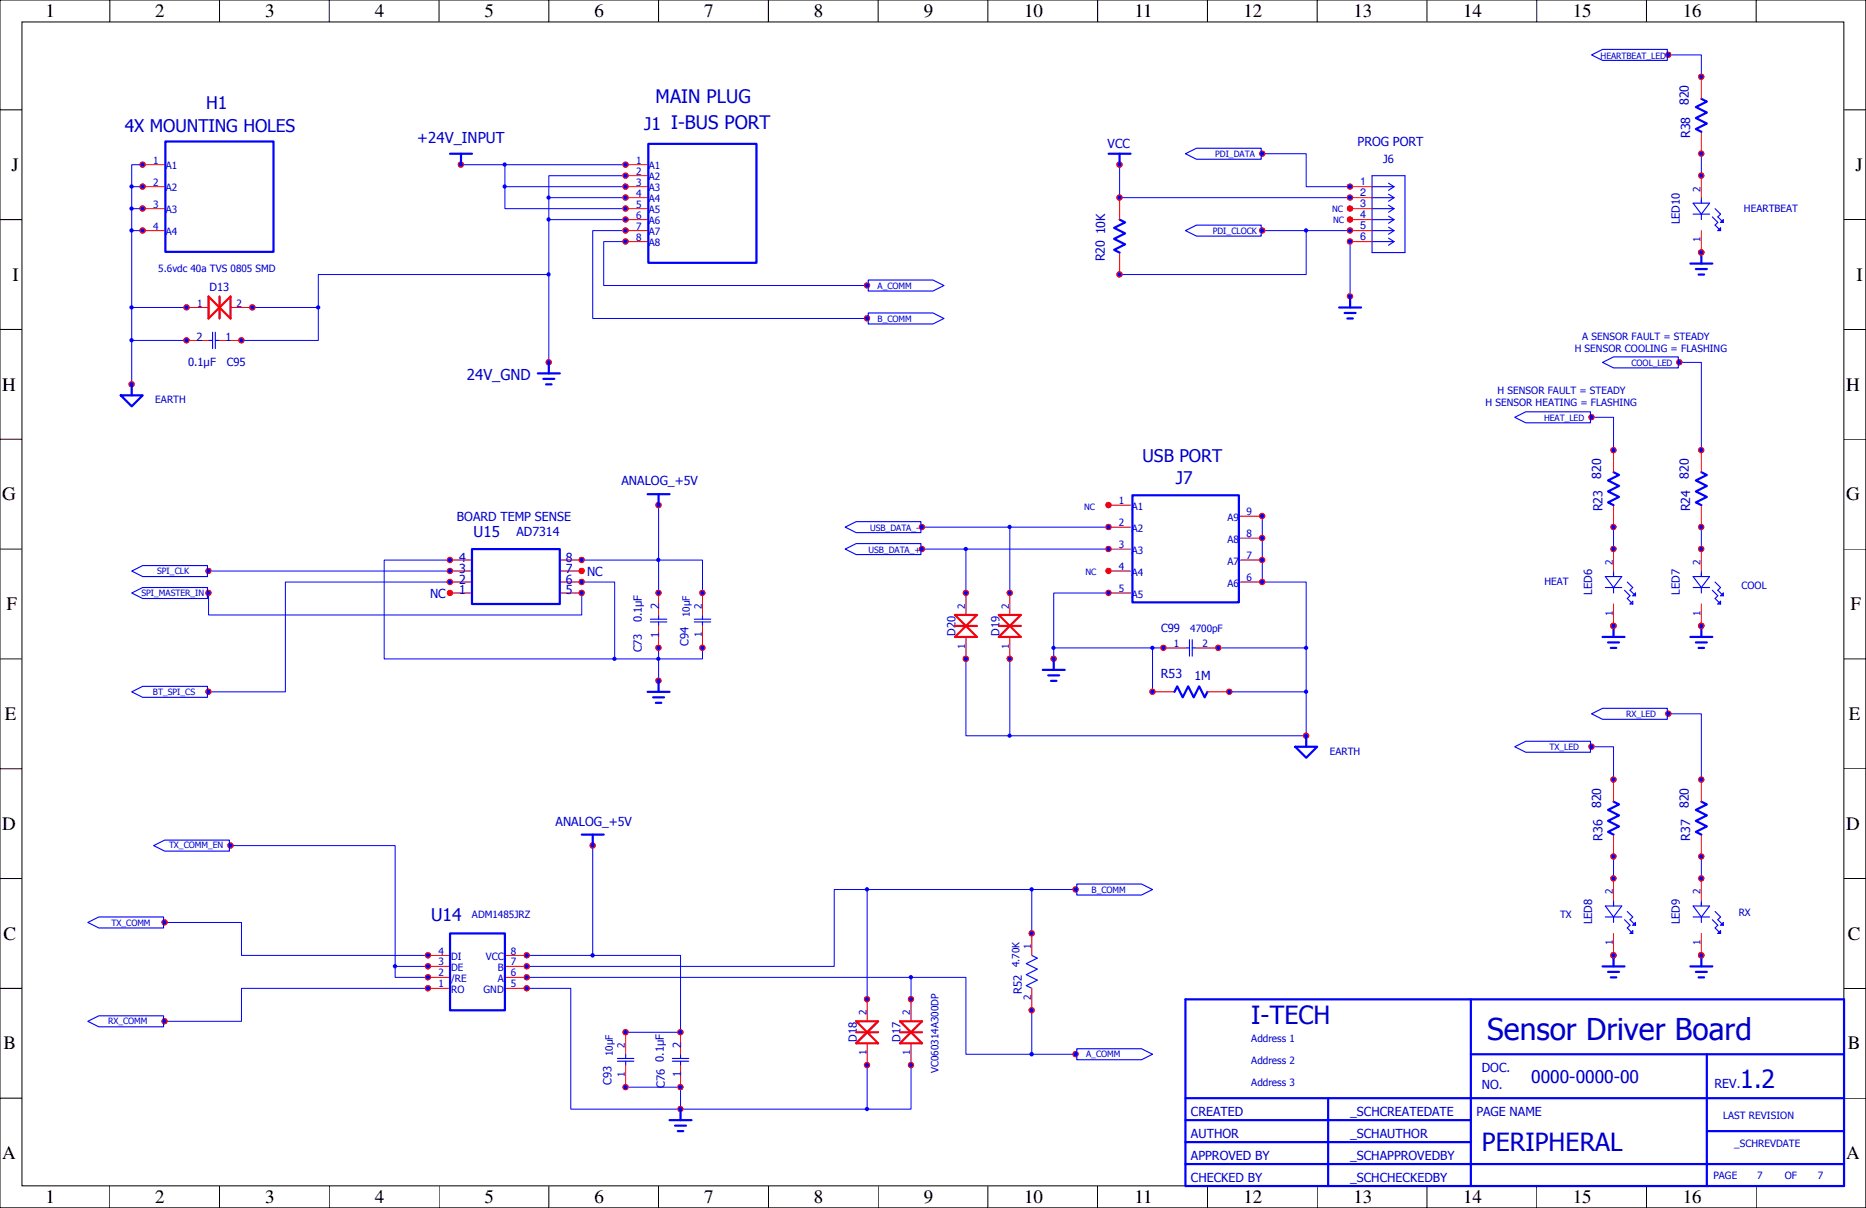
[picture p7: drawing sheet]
<svg xmlns="http://www.w3.org/2000/svg" width="432mm" height="279mm" viewBox="0 0 432 279" stroke-linecap="round" stroke-linejoin="round" font-family="sans-serif">
<defs><g id="words">
<text font-size="6.9" fill="#0000c8" x="344.2" y="240.6">Sensor Driver Board</text>
<g font-size="5.8" fill="#0000c8">
<text x="289.6" y="236.9">I-TECH</text>
<text x="402.7" y="251.5">1.2</text>
<text x="342.9" y="266.1">PERIPHERAL</text>
</g>
<g font-size="4.4">
<text x="10.5" y="4">1</text>
<text x="35.9" y="4">2</text>
<text x="61.3" y="4">3</text>
<text x="86.7" y="4">4</text>
<text x="112.1" y="4">5</text>
<text x="137.5" y="4">6</text>
<text x="162.9" y="4">7</text>
<text x="188.3" y="4">8</text>
<text x="213.7" y="4">9</text>
<text x="237" y="4">10</text>
<text x="262.6" y="4">11</text>
<text x="287.8" y="4">12</text>
<text x="313.2" y="4">13</text>
<text x="338.6" y="4">14</text>
<text x="364" y="4">15</text>
<text x="389.4" y="4">16</text>
<text x="2.6" y="39.5">J</text>
<text x="429.3" y="39.5">J</text>
<text x="2.9" y="64.9">I</text>
<text x="429.6" y="64.9">I</text>
<text x=".5" y="90.3">H</text>
<text x="427.2" y="90.3">H</text>
<text x=".5" y="115.7">G</text>
<text x="427.2" y="115.7">G</text>
<text x="1.5" y="141.1">F</text>
<text x="428.2" y="141.1">F</text>
<text x="1.1" y="166.5">E</text>
<text x="427.9" y="166.5">E</text>
<text x=".5" y="191.9">D</text>
<text x="427.2" y="191.9">D</text>
<text x=".8" y="217.3">C</text>
<text x="427.6" y="217.3">C</text>
<text x=".8" y="242.7">B</text>
<text x="427.6" y="242.7">B</text>
<text x=".5" y="268.1">A</text>
<text x="427.2" y="268.1">A</text>
<text x="10.5" y="278.3">1</text>
<text x="35.9" y="278.3">2</text>
<text x="61.3" y="278.3">3</text>
<text x="86.7" y="278.3">4</text>
<text x="112.1" y="278.3">5</text>
<text x="137.5" y="278.3">6</text>
<text x="162.9" y="278.3">7</text>
<text x="188.3" y="278.3">8</text>
<text x="213.7" y="278.3">9</text>
<text x="237" y="278.3">10</text>
<text x="262.6" y="278.3">11</text>
<text x="287.8" y="278.3">12</text>
<text x="313.2" y="278.3">13</text>
<text x="338.6" y="278.3">14</text>
<text x="364" y="278.3">15</text>
<text x="389.4" y="278.3">16</text>
</g>
<text font-size="4.3" fill="#0000c8" x="151.7" y="23.7">MAIN PLUG</text>
<g font-size="4" fill="#0000c8">
<text x="47.7" y="25.1">H1</text>
<text x="28.9" y="30.6">4X MOUNTING HOLES</text>
<text x="149.1" y="30">J1 I-BUS PORT</text>
<text x="264.4" y="106.9">USB PORT</text>
<text x="272.1" y="112.1">J7</text>
<text x="99.8" y="212.9">U14</text>
<text x="354.3" y="250.4">0000-0000-00</text>
</g>
<g font-size="3.5" fill="#0000c8">
<text x="96.6" y="33.1">+24V_INPUT</text>
<text x="108" y="87.9">24V_GND</text>
<text x="109.6" y="124.3">U15</text>
</g>
<g font-size="2.9" fill="#0000c8">
<text x="390.8" y="24.3" transform="rotate(-90 390.8 24.3)">820</text>
<text x="256.3" y="34.2">VCC</text>
<text x="314.2" y="33.7">PROG PORT</text>
<text x="391.1" y="31.9" transform="rotate(-90 391.1 31.9)">R38</text>
<text x="255.8" y="54.2" transform="rotate(-90 255.8 54.2)">10K</text>
<text x="255.7" y="60.5" transform="rotate(-90 255.7 60.5)">R20</text>
<text x="143.8" y="112.2">ANALOG_+5V</text>
<text x="370.5" y="110.7" transform="rotate(-90 370.5 110.7)">820</text>
<text x="390.8" y="110.7" transform="rotate(-90 390.8 110.7)">820</text>
<text x="370.8" y="118.3" transform="rotate(-90 370.8 118.3)">R23</text>
<text x="391.1" y="118.3" transform="rotate(-90 391.1 118.3)">R24</text>
<text x="105.7" y="120.5">BOARD TEMP SENSE</text>
<text x="119.5" y="124.1">AD7314</text>
<text x="106.3" y="129.9">4</text>
<text x="130.9" y="129.9">8</text>
<text x="106.3" y="137.5">1</text>
<text x="106.3" y="135">2</text>
<text x="106.3" y="132.4">3</text>
<text x="130.9" y="132.4">7</text>
<text x="130.9" y="135">6</text>
<text x="130.9" y="137.5">5</text>
<text x="135.8" y="133.3">NC</text>
<text x="99.5" y="138.3">NC</text>
<text x="268.6" y="156.9">R53</text>
<text x="276.4" y="157.2">1M</text>
<text x="128.6" y="191">ANALOG_+5V</text>
<text x="370.5" y="186.9" transform="rotate(-90 370.5 186.9)">820</text>
<text x="390.8" y="186.9" transform="rotate(-90 390.8 186.9)">820</text>
<text x="370.8" y="194.5" transform="rotate(-90 370.8 194.5)">R36</text>
<text x="391.1" y="194.5" transform="rotate(-90 391.1 194.5)">R37</text>
<text x="342.9" y="248">DOC.</text>
<text x="342.9" y="251.8">NO.</text>
<text x="396.7" y="251.5">REV.</text>
<text x="275.6" y="258.1">CREATED</text>
<text x="275.6" y="263.2">AUTHOR</text>
<text x="312.4" y="263.2">_SCHAUTHOR</text>
<text x="312.4" y="258.1">_SCHCREATEDATE</text>
<text x="341.6" y="258.1">PAGE NAME</text>
<text x="275.6" y="268.3">APPROVED BY</text>
<text x="312.4" y="268.3">_SCHAPPROVEDBY</text>
<text x="275.6" y="273.4">CHECKED BY</text>
<text x="312.4" y="273.4">_SCHCHECKEDBY</text>
</g>
<g font-size="2.6" fill="#0000c8">
<text x="320.1" y="37.6">J6</text>
<text x="388.7" y="51.9" transform="rotate(-90 388.7 51.9)">LED10</text>
<text x="48.5" y="67.3">D13</text>
<text x="45.5" y="78.8">2</text>
<text x="52.2" y="78.8">1</text>
<text x="43.6" y="84.8">0.1µF</text>
<text x="52.5" y="84.7">C95</text>
<text x="368.4" y="137.6" transform="rotate(-90 368.4 137.6)">LED6</text>
<text x="388.7" y="137.6" transform="rotate(-90 388.7 137.6)">LED7</text>
<text x="148.5" y="144" transform="rotate(-90 148.5 144)">0.1µF</text>
<text x="152.5" y="140.8" transform="rotate(-90 152.5 140.8)">2</text>
<text x="152.5" y="147.6" transform="rotate(-90 152.5 147.6)">1</text>
<text x="159.3" y="149.3" transform="rotate(-90 159.3 149.3)">C94</text>
<text x="221.1" y="147.1" transform="rotate(-90 221.1 147.1)">D20</text>
<text x="231.3" y="147.1" transform="rotate(-90 231.3 147.1)">D19</text>
<text x="268.7" y="146.1">C99</text>
<text x="148.5" y="150.9" transform="rotate(-90 148.5 150.9)">C73</text>
<text x="368.4" y="213.8" transform="rotate(-90 368.4 213.8)">LED8</text>
<text x="388.7" y="213.8" transform="rotate(-90 388.7 213.8)">LED9</text>
<text x="236.4" y="229.9" transform="rotate(-90 236.4 229.9)">R52</text>
<text x="153.6" y="245.6" transform="rotate(-90 153.6 245.6)">0.1µF</text>
<text x="157.6" y="242.4" transform="rotate(-90 157.6 242.4)">2</text>
<text x="198.2" y="241" transform="rotate(-90 198.2 241)">D18</text>
<text x="208.4" y="241" transform="rotate(-90 208.4 241)">D17</text>
<text x="141.5" y="250.9" transform="rotate(-90 141.5 250.9)">C93</text>
<text x="153.8" y="251.7" transform="rotate(-90 153.8 251.7)">C76</text>
<text x="157.6" y="249.2" transform="rotate(-90 157.6 249.2)">1</text>
</g>
<g font-size="2.5" fill="#0000c8">
<text x="314.7" y="42.9">1</text>
<text x="314.7" y="45.4">2</text>
<text x="314.7" y="48">3</text>
<text x="314.7" y="50.5">4</text>
<text x="314.7" y="53">5</text>
<text x="314.7" y="55.6">6</text>
</g>
<g font-size="2.3" fill="#0000c8">
<text x="35.4" y="37.9">1</text>
<text x="38.4" y="39.2">A1</text>
<text x="147.2" y="37.9">1</text>
<text x="147.2" y="40.4">2</text>
<text x="150.1" y="39.2">A1</text>
<text x="150.1" y="41.7">A2</text>
<text x="35.4" y="43">2</text>
<text x="38.4" y="44.2">A2</text>
<text x="147.2" y="43">3</text>
<text x="147.2" y="45.5">4</text>
<text x="150.1" y="44.2">A3</text>
<text x="150.1" y="46.8">A4</text>
<text x="393.5" y="44.3" transform="rotate(-90 393.5 44.3)">2</text>
<text x="35.4" y="48">3</text>
<text x="35.4" y="53.1">4</text>
<text x="38.4" y="49.3">A3</text>
<text x="147.2" y="48">5</text>
<text x="147.2" y="50.6">6</text>
<text x="147.2" y="53.1">7</text>
<text x="150.1" y="49.3">A5</text>
<text x="150.1" y="51.9">A6</text>
<text x="403.6" y="49.1">HEARTBEAT</text>
<text x="38.4" y="54.4">A4</text>
<text x="147.2" y="55.7">8</text>
<text x="150.1" y="54.4">A7</text>
<text x="150.1" y="56.9">A8</text>
<text x="393.5" y="56" transform="rotate(-90 393.5 56)">1</text>
<text x="36.6" y="62.9">5.6vdc 40a TVS 0805 SMD</text>
<text x="45.6" y="70.9">1</text>
<text x="54.7" y="70.9">2</text>
<text x="364.4" y="81.3">H SENSOR COOLING = FLASHING</text>
<text x="366.1" y="78.7">A SENSOR FAULT = STEADY</text>
<text x="35.9" y="93.3">EARTH</text>
<text x="343.7" y="94">H SENSOR HEATING = FLASHING</text>
<text x="346.5" y="91.1">H SENSOR FAULT = STEADY</text>
<text x="258.9" y="116.6">1</text>
<text x="261.9" y="117.9">A1</text>
<text x="288.4" y="119.2">9</text>
<text x="258.9" y="121.7">2</text>
<text x="261.9" y="123">A2</text>
<text x="284.1" y="125.5">A8</text>
<text x="284.1" y="120.4">A9</text>
<text x="288.4" y="124.2">8</text>
<text x="258.9" y="126.8">3</text>
<text x="258.9" y="131.9">4</text>
<text x="261.9" y="128.1">A3</text>
<text x="284.1" y="130.6">A7</text>
<text x="288.4" y="129.3">7</text>
<text x="373.2" y="130.7" transform="rotate(-90 373.2 130.7)">2</text>
<text x="393.5" y="130.7" transform="rotate(-90 393.5 130.7)">2</text>
<text x="258.9" y="136.9">5</text>
<text x="261.9" y="133.1">A4</text>
<text x="284.1" y="135.7">A6</text>
<text x="288.4" y="134.4">6</text>
<text x="357.4" y="135.3">HEAT</text>
<text x="403" y="136.2">COOL</text>
<text x="159.6" y="142.7" transform="rotate(-90 159.6 142.7)">10µF</text>
<text x="162.4" y="140.8" transform="rotate(-90 162.4 140.8)">2</text>
<text x="223.4" y="140.8" transform="rotate(-90 223.4 140.8)">2</text>
<text x="233.5" y="140.8" transform="rotate(-90 233.5 140.8)">2</text>
<text x="261.9" y="138.2">A5</text>
<text x="373.2" y="142.4" transform="rotate(-90 373.2 142.4)">1</text>
<text x="393.5" y="142.4" transform="rotate(-90 393.5 142.4)">1</text>
<text x="162.4" y="147.4" transform="rotate(-90 162.4 147.4)">1</text>
<text x="271.6" y="149.6">1</text>
<text x="275.4" y="146.1">4700pF</text>
<text x="278.3" y="149.6">2</text>
<text x="223.4" y="150" transform="rotate(-90 223.4 150)">1</text>
<text x="233.5" y="150" transform="rotate(-90 233.5 150)">1</text>
<text x="307.7" y="174.5">EARTH</text>
<text x="373.2" y="206.9" transform="rotate(-90 373.2 206.9)">2</text>
<text x="393.5" y="206.9" transform="rotate(-90 393.5 206.9)">2</text>
<text x="109.2" y="212.4">ADM1485JRZ</text>
<text x="361" y="212.3">TX</text>
<text x="402.3" y="211.9">RX</text>
<text x="101.5" y="220.8">4</text>
<text x="118.2" y="220.8">8</text>
<text x="238.6" y="219.6" transform="rotate(-90 238.6 219.6)">1</text>
<text x="373.2" y="218.6" transform="rotate(-90 373.2 218.6)">1</text>
<text x="393.5" y="218.6" transform="rotate(-90 393.5 218.6)">1</text>
<text x="101.5" y="225.8">2</text>
<text x="101.5" y="223.3">3</text>
<text x="104.4" y="224.6">DE</text>
<text x="104.4" y="222">DI</text>
<text x="104.4" y="227.1">/RE</text>
<text x="112.4" y="222">VCC</text>
<text x="115.2" y="227.1">A</text>
<text x="115.2" y="224.6">B</text>
<text x="118.2" y="225.8">6</text>
<text x="118.2" y="223.3">7</text>
<text x="235.9" y="223.7" transform="rotate(-90 235.9 223.7)">4.70K</text>
<text x="101.5" y="228.4">1</text>
<text x="104.4" y="229.7">RO</text>
<text x="111.9" y="229.7">GND</text>
<text x="118.2" y="228.4">5</text>
<text x="238.6" y="231.3" transform="rotate(-90 238.6 231.3)">2</text>
<text x="200.5" y="234.8" transform="rotate(-90 200.5 234.8)">2</text>
<text x="210.7" y="234.8" transform="rotate(-90 210.7 234.8)">2</text>
<text x="141.8" y="244.3" transform="rotate(-90 141.8 244.3)">10µF</text>
<text x="144.6" y="242.4" transform="rotate(-90 144.6 242.4)">2</text>
<text x="200.5" y="244" transform="rotate(-90 200.5 244)">1</text>
<text x="210.7" y="244" transform="rotate(-90 210.7 244)">1</text>
<text x="289.6" y="241.1">Address 1</text>
<text x="144.6" y="249" transform="rotate(-90 144.6 249)">1</text>
<text x="217.2" y="248.2" transform="rotate(-90 217.2 248.2)">VC060314A300DP</text>
<text x="289.6" y="246.2">Address 2</text>
<text x="289.6" y="251.2">Address 3</text>
<text x="398.8" y="258.9">LAST REVISION</text>
<text x="401.3" y="265.2">_SCHREVDATE</text>
<text x="396.5" y="272.6">PAGE</text>
<text x="406.7" y="272.6">7</text>
<text x="413" y="272.6">OF</text>
<text x="420.6" y="272.6">7</text>
</g>
<g font-size="2" fill="#0000c8">
<text x="370.4" y="13.6">HEARTBEAT_LED</text>
<text x="281.2" y="36.4">PDI_DATA</text>
<text x="308.3" y="49.1">NC</text>
<text x="308.5" y="51.7">NC</text>
<text x="280.6" y="54.2">PDI_CLOCK</text>
<text x="203.1" y="66.8">A_COMM</text>
<text x="203.1" y="74.4">B_COMM</text>
<text x="377.5" y="84.7">COOL_LED</text>
<text x="357.3" y="97.4">HEAT_LED</text>
<text x="250.9" y="118">NC</text>
<text x="201.3" y="122.8">USB_DATA_-</text>
<text x="201" y="127.8">USB_DATA_+</text>
<text x="32.7" y="137.8">SPI_MASTER_IN</text>
<text x="36.4" y="132.8">SPI_CLK</text>
<text x="251.2" y="133">NC</text>
<text x="35.4" y="160.7">BT_SPI_CS</text>
<text x="376.3" y="165.9">RX_LED</text>
<text x="358.6" y="173.6">TX_LED</text>
<text x="39.1" y="196.2">TX_COMM_EN</text>
<text x="252.6" y="206.6">B_COMM</text>
<text x="25.8" y="214.2">TX_COMM</text>
<text x="25" y="236.9">RX_COMM</text>
<text x="251.3" y="244.6">A_COMM</text>
</g>
</g></defs>
<g fill="none" stroke="#000" stroke-width=".23">
<path d="M0 0h431.8v279.4h-431.8zM5.1 5.1h421.6v269.2h-421.6zM25.4 0v5.1M50.8 0v5.1M76.2 0v5.1M101.6 0v5.1M127 0v5.1M152.4 0v5.1M177.8 0v5.1M203.2 0v5.1M228.6 0v5.1M254 0v5.1"/>
<path d="M279.4 0v5.1M304.8 0v5.1M330.2 0v5.1M355.6 0v5.1M381 0v5.1M406.4 0v5.1M0 25.4h5.1M426.7 25.4h5.1M0 50.8h5.1M426.7 50.8h5.1M0 76.2h5.1M426.7 76.2h5.1"/>
<path d="M0 101.6h5.1M426.7 101.6h5.1M0 127h5.1M426.7 127h5.1M0 152.4h5.1M426.7 152.4h5.1M0 177.8h5.1M426.7 177.8h5.1M0 203.2h5.1M426.7 203.2h5.1M0 228.6h5.1M426.7 228.6h5.1"/>
<path d="M0 254h5.1M426.7 254h5.1M25.4 274.3v5.1M50.8 274.3v5.1M76.2 274.3v5.1M101.6 274.3v5.1M127 274.3v5.1M152.4 274.3v5.1M177.8 274.3v5.1M203.2 274.3v5.1M228.6 274.3v5.1M254 274.3v5.1"/>
<path d="M279.4 274.3v5.1M304.8 274.3v5.1M330.2 274.3v5.1M355.6 274.3v5.1M381 274.3v5.1M406.4 274.3v5.1"/>
</g>
<path d="M340.4 231.1v28h-66.1v-5.1M274.3 259.1v5.1h66.1v-5.1M307.3 254v20.3M340.4 243.8h86.3M395 243.8v30.5M426.7 254h-152.4v-22.9h152.4v43.2h-86.3M274.3 264.2v5h66.1v-5M274.3 269.2v5.1h66.1v-5.1h86.3M395 261.6h31.7" fill="none" stroke="#00f" stroke-width=".51"/>
<path d="M38.1 213.4h17.8v7.6h43.2" fill="none" stroke="#00f" stroke-width=".23"/>
<circle cx="200.6" cy="256.5" r=".5" fill="#00f"/>
<path d="M121.9 228.6h10.2v27.9h25.4M144.8 251.5h12.7v5M157.5 256.5h43.2M200.7 246.4v10.1M210.8 246.4v10.1h-10.1" fill="none" stroke="#00f" stroke-width=".23"/>
<circle cx="137.1" cy="221" r=".51" fill="#00f"/>
<path d="M137.2 195.6v25.4M121.9 221h15.3M137.2 221h20.3v17.8h-12.7" fill="none" stroke="#00f" stroke-width=".23"/>
<g fill="#00f">
<circle cx="200.6" cy="205.7" r=".5"/>
<circle cx="238.7" cy="205.7" r=".5"/>
</g>
<path d="M200.7 205.7h-7.7v17.8h-71.1M200.7 205.7h48.2M200.7 205.7v25.4M238.8 205.7v10.2M99.1 228.6h-43.2v7.6h-17.8" fill="none" stroke="#00f" stroke-width=".23"/>
<circle cx="91.4" cy="223.5" r=".5" fill="#00f"/>
<path d="M53.3 195.6h38.1v27.9M91.4 223.5v2.6h7.7M91.4 223.5h7.7" fill="none" stroke="#00f" stroke-width=".23"/>
<circle cx="238.7" cy="243.8" r=".51" fill="#00f"/>
<path d="M121.9 226.1h101.6v17.7h15.3M238.8 233.7v10.1M238.8 243.8h10.1" fill="none" stroke="#00f" stroke-width=".23"/>
<circle cx="210.8" cy="226" r=".5" fill="#00f"/>
<path d="M210.8 226.1v5" fill="none" stroke="#00f" stroke-width=".23"/>
<circle cx="38.1" cy="236.2" r=".62" fill="#f00"/>
<circle cx="38.1" cy="236.2" r=".62" fill="none" stroke="#f00" stroke-width=".25"/>
<circle cx="38" cy="236.2" r=".35" fill="#00f"/>
<circle cx="38" cy="236.2" r=".35" fill="none" stroke="#00f" stroke-width=".23"/>
<path d="M20.3 236.2l2.6-1.3h14.9v2.6h-14.9z" fill="none" stroke="#00f" stroke-width=".25"/>
<circle cx="38.1" cy="213.3" r=".62" fill="#f00"/>
<circle cx="38.1" cy="213.3" r=".62" fill="none" stroke="#f00" stroke-width=".25"/>
<circle cx="38" cy="213.3" r=".35" fill="#00f"/>
<circle cx="38" cy="213.3" r=".35" fill="none" stroke="#00f" stroke-width=".23"/>
<path d="M20.3 213.4l2.6-1.3h14.9v2.5h-14.9z" fill="none" stroke="#00f" stroke-width=".25"/>
<circle cx="248.9" cy="205.7" r=".62" fill="#f00"/>
<circle cx="248.9" cy="205.7" r=".62" fill="none" stroke="#f00" stroke-width=".25"/>
<circle cx="248.9" cy="205.7" r=".38" fill="#00f"/>
<circle cx="248.9" cy="205.7" r=".38" fill="none" stroke="#00f" stroke-width=".23"/>
<path d="M249.2 204.5h15l2.5 1.2-2.5 1.3h-15z" fill="none" stroke="#00f" stroke-width=".25"/>
<circle cx="248.9" cy="243.8" r=".62" fill="#f00"/>
<circle cx="248.9" cy="243.8" r=".62" fill="none" stroke="#f00" stroke-width=".25"/>
<circle cx="248.9" cy="243.8" r=".37" fill="#00f"/>
<circle cx="248.9" cy="243.8" r=".37" fill="none" stroke="#00f" stroke-width=".23"/>
<path d="M249.2 242.6h15l2.5 1.2-2.5 1.3h-15z" fill="none" stroke="#00f" stroke-width=".25"/>
<circle cx="53.3" cy="195.6" r=".62" fill="#f00"/>
<circle cx="53.3" cy="195.6" r=".62" fill="none" stroke="#f00" stroke-width=".25"/>
<circle cx="53.3" cy="195.6" r=".37" fill="#00f"/>
<circle cx="53.3" cy="195.6" r=".37" fill="none" stroke="#00f" stroke-width=".23"/>
<path d="M35.6 195.6l2.5-1.3h15v2.5h-15z" fill="none" stroke="#00f" stroke-width=".25"/>
<circle cx="157.5" cy="256.5" r=".62" fill="#f00"/>
<circle cx="157.5" cy="256.5" r=".62" fill="none" stroke="#f00" stroke-width=".25"/>
<circle cx="157.4" cy="256.5" r=".37" fill="#00f"/>
<circle cx="157.4" cy="256.5" r=".37" fill="none" stroke="#00f" stroke-width=".23"/>
<path d="M154.9 259.1h5.1M157.5 256.5v2.6M156.2 260.3h2.5M156.8 261.6h1.3" fill="none" stroke="#00f" stroke-width=".51"/>
<circle cx="137.1" cy="195.6" r=".62" fill="#f00"/>
<circle cx="137.1" cy="195.6" r=".62" fill="none" stroke="#f00" stroke-width=".25"/>
<circle cx="137.1" cy="195.6" r=".37" fill="#00f"/>
<circle cx="137.1" cy="195.6" r=".37" fill="none" stroke="#00f" stroke-width=".23"/>
<path d="M134.6 193h5.1M137.2 193v2.6" fill="none" stroke="#00f" stroke-width=".51"/>
<path d="M116.8 228.6h5.1" fill="none" stroke="#f00" stroke-width=".23"/>
<circle cx="121.9" cy="228.6" r=".62" fill="#f00"/>
<circle cx="121.9" cy="228.6" r=".62" fill="none" stroke="#f00" stroke-width=".25"/>
<circle cx="121.9" cy="228.6" r=".37" fill="#00f"/>
<circle cx="121.9" cy="228.6" r=".37" fill="none" stroke="#00f" stroke-width=".23"/>
<path d="M116.8 226.1h5.1" fill="none" stroke="#f00" stroke-width=".23"/>
<circle cx="121.9" cy="226" r=".62" fill="#f00"/>
<circle cx="121.9" cy="226" r=".62" fill="none" stroke="#f00" stroke-width=".25"/>
<circle cx="121.9" cy="226" r=".37" fill="#00f"/>
<circle cx="121.9" cy="226" r=".37" fill="none" stroke="#00f" stroke-width=".23"/>
<path d="M116.8 223.5h5.1" fill="none" stroke="#f00" stroke-width=".23"/>
<circle cx="121.9" cy="223.5" r=".62" fill="#f00"/>
<circle cx="121.9" cy="223.5" r=".62" fill="none" stroke="#f00" stroke-width=".25"/>
<circle cx="121.9" cy="223.5" r=".37" fill="#00f"/>
<circle cx="121.9" cy="223.5" r=".37" fill="none" stroke="#00f" stroke-width=".23"/>
<path d="M116.8 221h5.1" fill="none" stroke="#f00" stroke-width=".23"/>
<circle cx="121.9" cy="221" r=".62" fill="#f00"/>
<circle cx="121.9" cy="221" r=".62" fill="none" stroke="#f00" stroke-width=".25"/>
<circle cx="121.9" cy="221" r=".37" fill="#00f"/>
<circle cx="121.9" cy="221" r=".37" fill="none" stroke="#00f" stroke-width=".23"/>
<path d="M99.1 228.6h5" fill="none" stroke="#f00" stroke-width=".23"/>
<circle cx="99" cy="228.6" r=".62" fill="#f00"/>
<circle cx="99" cy="228.6" r=".62" fill="none" stroke="#f00" stroke-width=".25"/>
<circle cx="99" cy="228.6" r=".37" fill="#00f"/>
<circle cx="99" cy="228.6" r=".37" fill="none" stroke="#00f" stroke-width=".23"/>
<path d="M99.1 226.1h5" fill="none" stroke="#f00" stroke-width=".23"/>
<circle cx="99" cy="226" r=".62" fill="#f00"/>
<circle cx="99" cy="226" r=".62" fill="none" stroke="#f00" stroke-width=".25"/>
<circle cx="99" cy="226" r=".37" fill="#00f"/>
<circle cx="99" cy="226" r=".37" fill="none" stroke="#00f" stroke-width=".23"/>
<path d="M99.1 223.5h5" fill="none" stroke="#f00" stroke-width=".23"/>
<circle cx="99" cy="223.5" r=".62" fill="#f00"/>
<circle cx="99" cy="223.5" r=".62" fill="none" stroke="#f00" stroke-width=".25"/>
<circle cx="99" cy="223.5" r=".37" fill="#00f"/>
<circle cx="99" cy="223.5" r=".37" fill="none" stroke="#00f" stroke-width=".23"/>
<path d="M99.1 221h5" fill="none" stroke="#f00" stroke-width=".23"/>
<circle cx="99" cy="221" r=".62" fill="#f00"/>
<circle cx="99" cy="221" r=".62" fill="none" stroke="#f00" stroke-width=".25"/>
<circle cx="99" cy="221" r=".37" fill="#00f"/>
<circle cx="99" cy="221" r=".37" fill="none" stroke="#00f" stroke-width=".23"/>
<path d="M104.1 215.9h12.7v17.8h-12.7z" fill="none" stroke="#00f" stroke-width=".51"/>
<path d="M155.6 245.4h3.8M155.6 244.8h3.8M157.5 243.8v1M157.5 245.4v1" fill="none" stroke="#00f" stroke-width=".25"/>
<path d="M157.5 246.4v5.1" fill="none" stroke="#f00" stroke-width=".23"/>
<circle cx="157.5" cy="251.4" r=".62" fill="#f00"/>
<circle cx="157.5" cy="251.4" r=".62" fill="none" stroke="#f00" stroke-width=".25"/>
<circle cx="157.4" cy="251.4" r=".37" fill="#00f"/>
<circle cx="157.4" cy="251.4" r=".37" fill="none" stroke="#00f" stroke-width=".23"/>
<path d="M157.5 238.8v5" fill="none" stroke="#f00" stroke-width=".23"/>
<circle cx="157.5" cy="238.7" r=".62" fill="#f00"/>
<circle cx="157.5" cy="238.7" r=".62" fill="none" stroke="#f00" stroke-width=".25"/>
<circle cx="157.4" cy="238.7" r=".37" fill="#00f"/>
<circle cx="157.4" cy="238.7" r=".37" fill="none" stroke="#00f" stroke-width=".23"/>
<path d="M142.9 245.4h3.8M142.9 244.8h3.8M144.8 243.8v1M144.8 245.4v1" fill="none" stroke="#00f" stroke-width=".25"/>
<path d="M144.8 246.4v5.1" fill="none" stroke="#f00" stroke-width=".23"/>
<circle cx="144.8" cy="251.4" r=".62" fill="#f00"/>
<circle cx="144.8" cy="251.4" r=".62" fill="none" stroke="#f00" stroke-width=".25"/>
<circle cx="144.7" cy="251.4" r=".37" fill="#00f"/>
<circle cx="144.7" cy="251.4" r=".37" fill="none" stroke="#00f" stroke-width=".23"/>
<path d="M144.8 238.8v5" fill="none" stroke="#f00" stroke-width=".23"/>
<circle cx="144.8" cy="238.7" r=".62" fill="#f00"/>
<circle cx="144.8" cy="238.7" r=".62" fill="none" stroke="#f00" stroke-width=".25"/>
<circle cx="144.7" cy="238.7" r=".37" fill="#00f"/>
<circle cx="144.7" cy="238.7" r=".37" fill="none" stroke="#00f" stroke-width=".23"/>
<path d="M238.8 221l1.2 .6-2.5 1.3 2.5 1.3-2.5 1.2 2.5 1.3-2.5 1.3 1.3 .6" fill="none" stroke="#00f" stroke-width=".25"/>
<path d="M238.8 215.9v5.1" fill="none" stroke="#f00" stroke-width=".23"/>
<circle cx="238.7" cy="215.9" r=".62" fill="#f00"/>
<circle cx="238.7" cy="215.9" r=".62" fill="none" stroke="#f00" stroke-width=".25"/>
<circle cx="238.7" cy="215.9" r=".35" fill="#00f"/>
<circle cx="238.7" cy="215.9" r=".35" fill="none" stroke="#00f" stroke-width=".23"/>
<path d="M238.8 228.6v5.1" fill="none" stroke="#f00" stroke-width=".23"/>
<circle cx="238.7" cy="233.7" r=".62" fill="#f00"/>
<circle cx="238.7" cy="233.7" r=".62" fill="none" stroke="#f00" stroke-width=".25"/>
<circle cx="238.7" cy="233.7" r=".35" fill="#00f"/>
<circle cx="238.7" cy="233.7" r=".35" fill="none" stroke="#00f" stroke-width=".23"/>
<path d="M208.3 236.2h5.1l-5.1 5.1h5.1zM208.3 238.8h5.1" fill="none" stroke="#f00" stroke-width=".51"/>
<path d="M210.8 241.3v5.1" fill="none" stroke="#f00" stroke-width=".23"/>
<circle cx="210.8" cy="246.4" r=".62" fill="#f00"/>
<circle cx="210.8" cy="246.4" r=".62" fill="none" stroke="#f00" stroke-width=".25"/>
<circle cx="210.8" cy="246.4" r=".37" fill="#00f"/>
<circle cx="210.8" cy="246.4" r=".37" fill="none" stroke="#00f" stroke-width=".23"/>
<path d="M210.8 231.1v5.1" fill="none" stroke="#f00" stroke-width=".23"/>
<circle cx="210.8" cy="231.1" r=".62" fill="#f00"/>
<circle cx="210.8" cy="231.1" r=".62" fill="none" stroke="#f00" stroke-width=".25"/>
<circle cx="210.8" cy="231.1" r=".37" fill="#00f"/>
<circle cx="210.8" cy="231.1" r=".37" fill="none" stroke="#00f" stroke-width=".23"/>
<path d="M198.1 236.2h5.1l-5.1 5.1h5.1zM198.1 238.8h5.1" fill="none" stroke="#f00" stroke-width=".51"/>
<path d="M200.7 241.3v5.1" fill="none" stroke="#f00" stroke-width=".23"/>
<circle cx="200.6" cy="246.4" r=".62" fill="#f00"/>
<circle cx="200.6" cy="246.4" r=".62" fill="none" stroke="#f00" stroke-width=".25"/>
<circle cx="200.6" cy="246.4" r=".37" fill="#00f"/>
<circle cx="200.6" cy="246.4" r=".37" fill="none" stroke="#00f" stroke-width=".23"/>
<path d="M200.7 231.1v5.1" fill="none" stroke="#f00" stroke-width=".23"/>
<circle cx="200.6" cy="231.1" r=".62" fill="#f00"/>
<circle cx="200.6" cy="231.1" r=".62" fill="none" stroke="#f00" stroke-width=".25"/>
<circle cx="200.6" cy="231.1" r=".37" fill="#00f"/>
<circle cx="200.6" cy="231.1" r=".37" fill="none" stroke="#00f" stroke-width=".23"/>
<g fill="#00f">
<circle cx="126.9" cy="45.7" r=".49"/>
<circle cx="126.9" cy="50.8" r=".49"/>
<circle cx="73.6" cy="71.1" r=".49"/>
<circle cx="126.9" cy="63.5" r=".49"/>
</g>
<path d="M127 45.7v38.1M127 45.7h17.8M127 50.8h17.8M144.8 40.6h-17.8v5.1M58.4 71.1h15.3M73.7 71.1v7.6h-17.8M127 63.5h-53.3v7.6" fill="none" stroke="#00f" stroke-width=".23"/>
<g fill="#00f">
<circle cx="116.8" cy="38.1" r=".49"/>
<circle cx="116.8" cy="43.1" r=".49"/>
</g>
<path d="M106.7 38.1h38.1M116.8 38.1v5.1M116.8 43.2v5.1h28M116.8 43.2h28M144.8 53.3h-7.6v20.4h63.5M144.8 55.9h-5.1v10.1h61" fill="none" stroke="#00f" stroke-width=".23"/>
<g fill="#00f">
<circle cx="30.4" cy="53.3" r=".5"/>
<circle cx="30.5" cy="48.2" r=".49"/>
<circle cx="30.4" cy="43.1" r=".5"/>
<circle cx="30.5" cy="71.1" r=".49"/>
<circle cx="30.4" cy="78.7" r=".5"/>
</g>
<path d="M33 38.1h-2.5v5.1M30.5 43.2v45.7M30.5 53.3h2.5M30.5 48.3h2.5M30.5 43.2h2.5M30.5 71.1h12.7M30.5 78.7h12.7" fill="none" stroke="#00f" stroke-width=".23"/>
<circle cx="106.7" cy="38.1" r=".62" fill="#f00"/>
<circle cx="106.7" cy="38.1" r=".62" fill="none" stroke="#f00" stroke-width=".25"/>
<circle cx="106.6" cy="38.1" r=".37" fill="#00f"/>
<circle cx="106.6" cy="38.1" r=".37" fill="none" stroke="#00f" stroke-width=".23"/>
<path d="M104.1 35.6h5.1M106.7 35.6v2.5" fill="none" stroke="#00f" stroke-width=".51"/>
<circle cx="200.6" cy="73.6" r=".62" fill="#f00"/>
<circle cx="200.6" cy="73.6" r=".62" fill="none" stroke="#f00" stroke-width=".25"/>
<circle cx="200.6" cy="73.6" r=".37" fill="#00f"/>
<circle cx="200.6" cy="73.6" r=".37" fill="none" stroke="#00f" stroke-width=".23"/>
<path d="M200.9 72.4h15l2.5 1.3-2.5 1.2h-15z" fill="none" stroke="#00f" stroke-width=".25"/>
<circle cx="200.6" cy="66" r=".62" fill="#f00"/>
<circle cx="200.6" cy="66" r=".62" fill="none" stroke="#f00" stroke-width=".25"/>
<circle cx="200.6" cy="66" r=".36" fill="#00f"/>
<circle cx="200.6" cy="66" r=".36" fill="none" stroke="#00f" stroke-width=".23"/>
<path d="M200.9 64.8h15l2.5 1.2-2.5 1.3h-15z" fill="none" stroke="#00f" stroke-width=".25"/>
<circle cx="30.5" cy="88.9" r=".62" fill="#f00"/>
<circle cx="30.5" cy="88.9" r=".62" fill="none" stroke="#f00" stroke-width=".25"/>
<circle cx="30.4" cy="88.9" r=".37" fill="#00f"/>
<circle cx="30.4" cy="88.9" r=".37" fill="none" stroke="#00f" stroke-width=".23"/>
<path d="M27.9 91.4h5.1l-2.5 2.6zM30.5 88.9v2.5" fill="none" stroke="#00f" stroke-width=".51"/>
<circle cx="127" cy="83.8" r=".62" fill="#f00"/>
<circle cx="127" cy="83.8" r=".62" fill="none" stroke="#f00" stroke-width=".25"/>
<circle cx="127" cy="83.8" r=".37" fill="#00f"/>
<circle cx="127" cy="83.8" r=".37" fill="none" stroke="#00f" stroke-width=".23"/>
<path d="M124.5 86.4h5M125.7 87.6h2.6M126.4 88.9h1.2M127 83.8v2.6" fill="none" stroke="#00f" stroke-width=".51"/>
<path d="M33 38.1h5.1" fill="none" stroke="#f00" stroke-width=".23"/>
<circle cx="33" cy="38.1" r=".62" fill="#f00"/>
<circle cx="33" cy="38.1" r=".62" fill="none" stroke="#f00" stroke-width=".25"/>
<circle cx="33" cy="38.1" r=".37" fill="#00f"/>
<circle cx="33" cy="38.1" r=".37" fill="none" stroke="#00f" stroke-width=".23"/>
<path d="M33 43.2h5.1" fill="none" stroke="#f00" stroke-width=".23"/>
<circle cx="33" cy="43.2" r=".62" fill="#f00"/>
<circle cx="33" cy="43.2" r=".62" fill="none" stroke="#f00" stroke-width=".25"/>
<circle cx="33" cy="43.2" r=".37" fill="#00f"/>
<circle cx="33" cy="43.2" r=".37" fill="none" stroke="#00f" stroke-width=".23"/>
<path d="M33 48.3h5.1" fill="none" stroke="#f00" stroke-width=".23"/>
<circle cx="33" cy="48.2" r=".62" fill="#f00"/>
<circle cx="33" cy="48.2" r=".62" fill="none" stroke="#f00" stroke-width=".25"/>
<circle cx="33" cy="48.2" r=".37" fill="#00f"/>
<circle cx="33" cy="48.2" r=".37" fill="none" stroke="#00f" stroke-width=".23"/>
<path d="M33 53.3h5.1" fill="none" stroke="#f00" stroke-width=".23"/>
<circle cx="33" cy="53.3" r=".62" fill="#f00"/>
<circle cx="33" cy="53.3" r=".62" fill="none" stroke="#f00" stroke-width=".25"/>
<circle cx="33" cy="53.3" r=".36" fill="#00f"/>
<circle cx="33" cy="53.3" r=".36" fill="none" stroke="#00f" stroke-width=".23"/>
<path d="M38.3 32.7h25v25.6h-25z" fill="none" stroke="#00f" stroke-width=".51"/>
<path d="M144.8 38.1h5.1" fill="none" stroke="#f00" stroke-width=".23"/>
<circle cx="144.8" cy="38.1" r=".62" fill="#f00"/>
<circle cx="144.8" cy="38.1" r=".62" fill="none" stroke="#f00" stroke-width=".25"/>
<circle cx="144.7" cy="38.1" r=".37" fill="#00f"/>
<circle cx="144.7" cy="38.1" r=".37" fill="none" stroke="#00f" stroke-width=".23"/>
<path d="M144.8 40.6h5.1" fill="none" stroke="#f00" stroke-width=".23"/>
<circle cx="144.8" cy="40.6" r=".62" fill="#f00"/>
<circle cx="144.8" cy="40.6" r=".62" fill="none" stroke="#f00" stroke-width=".25"/>
<circle cx="144.8" cy="40.6" r=".36" fill="#00f"/>
<circle cx="144.8" cy="40.6" r=".36" fill="none" stroke="#00f" stroke-width=".23"/>
<path d="M144.8 43.2h5.1" fill="none" stroke="#f00" stroke-width=".23"/>
<circle cx="144.8" cy="43.2" r=".62" fill="#f00"/>
<circle cx="144.8" cy="43.2" r=".62" fill="none" stroke="#f00" stroke-width=".25"/>
<circle cx="144.7" cy="43.2" r=".37" fill="#00f"/>
<circle cx="144.7" cy="43.2" r=".37" fill="none" stroke="#00f" stroke-width=".23"/>
<path d="M144.8 45.7h5.1" fill="none" stroke="#f00" stroke-width=".23"/>
<circle cx="144.8" cy="45.7" r=".62" fill="#f00"/>
<circle cx="144.8" cy="45.7" r=".62" fill="none" stroke="#f00" stroke-width=".25"/>
<circle cx="144.7" cy="45.7" r=".37" fill="#00f"/>
<circle cx="144.7" cy="45.7" r=".37" fill="none" stroke="#00f" stroke-width=".23"/>
<path d="M144.8 48.3h5.1" fill="none" stroke="#f00" stroke-width=".23"/>
<circle cx="144.8" cy="48.2" r=".62" fill="#f00"/>
<circle cx="144.8" cy="48.2" r=".62" fill="none" stroke="#f00" stroke-width=".25"/>
<circle cx="144.7" cy="48.2" r=".37" fill="#00f"/>
<circle cx="144.7" cy="48.2" r=".37" fill="none" stroke="#00f" stroke-width=".23"/>
<path d="M144.8 50.8h5.1" fill="none" stroke="#f00" stroke-width=".23"/>
<circle cx="144.8" cy="50.8" r=".62" fill="#f00"/>
<circle cx="144.8" cy="50.8" r=".62" fill="none" stroke="#f00" stroke-width=".25"/>
<circle cx="144.7" cy="50.8" r=".37" fill="#00f"/>
<circle cx="144.7" cy="50.8" r=".37" fill="none" stroke="#00f" stroke-width=".23"/>
<path d="M144.8 53.3h5.1" fill="none" stroke="#f00" stroke-width=".23"/>
<circle cx="144.8" cy="53.3" r=".62" fill="#f00"/>
<circle cx="144.8" cy="53.3" r=".62" fill="none" stroke="#f00" stroke-width=".25"/>
<circle cx="144.8" cy="53.3" r=".36" fill="#00f"/>
<circle cx="144.8" cy="53.3" r=".36" fill="none" stroke="#00f" stroke-width=".23"/>
<path d="M144.8 55.9h5.1" fill="none" stroke="#f00" stroke-width=".23"/>
<circle cx="144.8" cy="55.9" r=".62" fill="#f00"/>
<circle cx="144.8" cy="55.9" r=".62" fill="none" stroke="#f00" stroke-width=".25"/>
<circle cx="144.7" cy="55.9" r=".37" fill="#00f"/>
<circle cx="144.7" cy="55.9" r=".37" fill="none" stroke="#00f" stroke-width=".23"/>
<path d="M150 33.3h25v27.5h-25z" fill="none" stroke="#00f" stroke-width=".51"/>
<path d="M48.3 68.6v5.1l5-5.1v5.1zM50.8 68.6v5.1" fill="none" stroke="#f00" stroke-width=".51"/>
<path d="M43.2 71.1h5.1" fill="none" stroke="#f00" stroke-width=".23"/>
<circle cx="43.2" cy="71.1" r=".62" fill="#f00"/>
<circle cx="43.2" cy="71.1" r=".62" fill="none" stroke="#f00" stroke-width=".25"/>
<circle cx="43.2" cy="71.1" r=".37" fill="#00f"/>
<circle cx="43.2" cy="71.1" r=".37" fill="none" stroke="#00f" stroke-width=".23"/>
<path d="M53.3 71.1h5.1" fill="none" stroke="#f00" stroke-width=".23"/>
<circle cx="58.4" cy="71.1" r=".62" fill="#f00"/>
<circle cx="58.4" cy="71.1" r=".62" fill="none" stroke="#f00" stroke-width=".25"/>
<circle cx="58.4" cy="71.1" r=".37" fill="#00f"/>
<circle cx="58.4" cy="71.1" r=".37" fill="none" stroke="#00f" stroke-width=".23"/>
<path d="M48.3 78.7h.9M49.2 76.8v3.8M49.8 76.8v3.8M49.8 78.7h1" fill="none" stroke="#00f" stroke-width=".25"/>
<path d="M50.8 78.7h5.1" fill="none" stroke="#f00" stroke-width=".23"/>
<circle cx="55.9" cy="78.7" r=".62" fill="#f00"/>
<circle cx="55.9" cy="78.7" r=".62" fill="none" stroke="#f00" stroke-width=".25"/>
<circle cx="55.9" cy="78.7" r=".37" fill="#00f"/>
<circle cx="55.9" cy="78.7" r=".37" fill="none" stroke="#00f" stroke-width=".23"/>
<path d="M43.2 78.7h5.1" fill="none" stroke="#f00" stroke-width=".23"/>
<circle cx="43.2" cy="78.7" r=".62" fill="#f00"/>
<circle cx="43.2" cy="78.7" r=".62" fill="none" stroke="#f00" stroke-width=".25"/>
<circle cx="43.2" cy="78.7" r=".37" fill="#00f"/>
<circle cx="43.2" cy="78.7" r=".37" fill="none" stroke="#00f" stroke-width=".23"/>
<g fill="#00f">
<circle cx="152.3" cy="152.4" r=".49"/>
<circle cx="142.2" cy="152.4" r=".49"/>
</g>
<path d="M104.1 129.5h-15.2v22.9h53.3M104.1 134.6h-38.1v25.4h-17.7M134.6 134.6h7.6v17.8M152.4 149.9v7.6M162.6 149.9v2.5h-20.4" fill="none" stroke="#00f" stroke-width=".23"/>
<circle cx="152.3" cy="129.5" r=".49" fill="#00f"/>
<path d="M152.4 116.8v20.4M48.3 137.2v5h86.3v-5M48.3 132.1h55.8M134.6 129.5h28v7.7" fill="none" stroke="#00f" stroke-width=".23"/>
<circle cx="48.2" cy="160" r=".62" fill="#f00"/>
<circle cx="48.2" cy="160" r=".62" fill="none" stroke="#f00" stroke-width=".25"/>
<circle cx="48.2" cy="160" r=".38" fill="#00f"/>
<circle cx="48.2" cy="160" r=".38" fill="none" stroke="#00f" stroke-width=".23"/>
<path d="M30.5 160l2.5-1.3h15v2.6h-15z" fill="none" stroke="#00f" stroke-width=".25"/>
<circle cx="152.4" cy="157.5" r=".62" fill="#f00"/>
<circle cx="152.4" cy="157.5" r=".62" fill="none" stroke="#f00" stroke-width=".25"/>
<circle cx="152.4" cy="157.5" r=".37" fill="#00f"/>
<circle cx="152.4" cy="157.5" r=".37" fill="none" stroke="#00f" stroke-width=".23"/>
<path d="M152.4 157.5v2.5M149.9 160h5M151.1 161.3h2.6M151.8 162.6h1.2" fill="none" stroke="#00f" stroke-width=".51"/>
<circle cx="48.2" cy="137.1" r=".62" fill="#f00"/>
<circle cx="48.2" cy="137.1" r=".62" fill="none" stroke="#f00" stroke-width=".25"/>
<circle cx="48.2" cy="137.1" r=".37" fill="#00f"/>
<circle cx="48.2" cy="137.1" r=".37" fill="none" stroke="#00f" stroke-width=".23"/>
<path d="M30.5 137.2l2.5-1.3h15v2.5h-15z" fill="none" stroke="#00f" stroke-width=".25"/>
<circle cx="48.2" cy="132.1" r=".62" fill="#f00"/>
<circle cx="48.2" cy="132.1" r=".62" fill="none" stroke="#f00" stroke-width=".25"/>
<circle cx="48.2" cy="132.1" r=".37" fill="#00f"/>
<circle cx="48.2" cy="132.1" r=".37" fill="none" stroke="#00f" stroke-width=".23"/>
<path d="M30.5 132.1l2.5-1.3h15v2.5h-15z" fill="none" stroke="#00f" stroke-width=".25"/>
<circle cx="152.4" cy="116.8" r=".62" fill="#f00"/>
<circle cx="152.4" cy="116.8" r=".62" fill="none" stroke="#f00" stroke-width=".25"/>
<circle cx="152.4" cy="116.8" r=".37" fill="#00f"/>
<circle cx="152.4" cy="116.8" r=".37" fill="none" stroke="#00f" stroke-width=".23"/>
<path d="M149.9 114.3h5M152.4 114.3v2.5" fill="none" stroke="#00f" stroke-width=".51"/>
<path d="M104.1 137.2h5.1" fill="none" stroke="#f00" stroke-width=".23"/>
<circle cx="104.1" cy="137.1" r=".62" fill="#f00"/>
<circle cx="104.1" cy="137.1" r=".62" fill="none" stroke="#f00" stroke-width=".25"/>
<path d="M104.1 134.6h5.1" fill="none" stroke="#f00" stroke-width=".23"/>
<circle cx="104.1" cy="134.6" r=".62" fill="#f00"/>
<circle cx="104.1" cy="134.6" r=".62" fill="none" stroke="#f00" stroke-width=".25"/>
<circle cx="104.1" cy="134.6" r=".38" fill="#00f"/>
<circle cx="104.1" cy="134.6" r=".38" fill="none" stroke="#00f" stroke-width=".23"/>
<path d="M104.1 132.1h5.1" fill="none" stroke="#f00" stroke-width=".23"/>
<circle cx="104.1" cy="132.1" r=".62" fill="#f00"/>
<circle cx="104.1" cy="132.1" r=".62" fill="none" stroke="#f00" stroke-width=".25"/>
<circle cx="104.1" cy="132.1" r=".37" fill="#00f"/>
<circle cx="104.1" cy="132.1" r=".37" fill="none" stroke="#00f" stroke-width=".23"/>
<path d="M104.1 129.5h5.1" fill="none" stroke="#f00" stroke-width=".23"/>
<circle cx="104.1" cy="129.5" r=".62" fill="#f00"/>
<circle cx="104.1" cy="129.5" r=".62" fill="none" stroke="#f00" stroke-width=".25"/>
<circle cx="104.1" cy="129.5" r=".37" fill="#00f"/>
<circle cx="104.1" cy="129.5" r=".37" fill="none" stroke="#00f" stroke-width=".23"/>
<path d="M129.5 129.5h5.1" fill="none" stroke="#f00" stroke-width=".23"/>
<circle cx="134.6" cy="129.5" r=".62" fill="#f00"/>
<circle cx="134.6" cy="129.5" r=".62" fill="none" stroke="#f00" stroke-width=".25"/>
<circle cx="134.6" cy="129.5" r=".37" fill="#00f"/>
<circle cx="134.6" cy="129.5" r=".37" fill="none" stroke="#00f" stroke-width=".23"/>
<path d="M129.5 132.1h5.1" fill="none" stroke="#f00" stroke-width=".23"/>
<circle cx="134.6" cy="132.1" r=".62" fill="#f00"/>
<circle cx="134.6" cy="132.1" r=".62" fill="none" stroke="#f00" stroke-width=".25"/>
<path d="M129.5 134.6h5.1" fill="none" stroke="#f00" stroke-width=".23"/>
<circle cx="134.6" cy="134.6" r=".62" fill="#f00"/>
<circle cx="134.6" cy="134.6" r=".62" fill="none" stroke="#f00" stroke-width=".25"/>
<circle cx="134.6" cy="134.6" r=".38" fill="#00f"/>
<circle cx="134.6" cy="134.6" r=".38" fill="none" stroke="#00f" stroke-width=".23"/>
<path d="M129.5 137.2h5.1" fill="none" stroke="#f00" stroke-width=".23"/>
<circle cx="134.6" cy="137.1" r=".62" fill="#f00"/>
<circle cx="134.6" cy="137.1" r=".62" fill="none" stroke="#f00" stroke-width=".25"/>
<circle cx="134.6" cy="137.1" r=".37" fill="#00f"/>
<circle cx="134.6" cy="137.1" r=".37" fill="none" stroke="#00f" stroke-width=".23"/>
<path d="M109.2 127h20.3v12.7h-20.3z" fill="none" stroke="#00f" stroke-width=".51"/>
<path d="M150.5 143.8h3.8M150.5 143.2h3.8M152.4 142.2v1M152.4 143.8v1" fill="none" stroke="#00f" stroke-width=".25"/>
<path d="M152.4 144.8v5.1" fill="none" stroke="#f00" stroke-width=".23"/>
<circle cx="152.4" cy="149.8" r=".62" fill="#f00"/>
<circle cx="152.4" cy="149.8" r=".62" fill="none" stroke="#f00" stroke-width=".25"/>
<circle cx="152.4" cy="149.8" r=".37" fill="#00f"/>
<circle cx="152.4" cy="149.8" r=".37" fill="none" stroke="#00f" stroke-width=".23"/>
<path d="M152.4 137.2v5" fill="none" stroke="#f00" stroke-width=".23"/>
<circle cx="152.4" cy="137.1" r=".62" fill="#f00"/>
<circle cx="152.4" cy="137.1" r=".62" fill="none" stroke="#f00" stroke-width=".25"/>
<circle cx="152.4" cy="137.1" r=".37" fill="#00f"/>
<circle cx="152.4" cy="137.1" r=".37" fill="none" stroke="#00f" stroke-width=".23"/>
<path d="M160.7 143.8h3.8M160.7 143.2h3.8M162.6 142.2v1M162.6 143.8v1" fill="none" stroke="#00f" stroke-width=".25"/>
<path d="M162.6 144.8v5.1" fill="none" stroke="#f00" stroke-width=".23"/>
<circle cx="162.5" cy="149.8" r=".62" fill="#f00"/>
<circle cx="162.5" cy="149.8" r=".62" fill="none" stroke="#f00" stroke-width=".25"/>
<circle cx="162.5" cy="149.8" r=".37" fill="#00f"/>
<circle cx="162.5" cy="149.8" r=".37" fill="none" stroke="#00f" stroke-width=".23"/>
<path d="M162.6 137.2v5" fill="none" stroke="#f00" stroke-width=".23"/>
<circle cx="162.5" cy="137.1" r=".62" fill="#f00"/>
<circle cx="162.5" cy="137.1" r=".62" fill="none" stroke="#f00" stroke-width=".25"/>
<circle cx="162.5" cy="137.1" r=".37" fill="#00f"/>
<g fill="none" stroke="#00f" stroke-width=".23">
<path d="M386.1 12.7h7.6v5.1M393.7 35.6v5M393.7 58.4h.1M368.3 96.5h5.1v7.6M388.6 83.8h5.1v20.3M373.4 121.9v5.1M393.7 121.9v5.1M373.4 144.8h.1M393.7 144.8h.1M368.3 172.7h5.1v7.6M386.1 165.1h7.6v15.2M373.4 198.1v5.1"/>
<path d="M393.7 198.1v5.1M373.4 221h.1M393.7 221h.1"/>
<circle cx="162.5" cy="137.1" r=".37"/>
</g>
<circle cx="373.4" cy="221" r=".62" fill="#f00"/>
<circle cx="373.4" cy="221" r=".62" fill="none" stroke="#f00" stroke-width=".25"/>
<circle cx="373.4" cy="221" r=".37" fill="#00f"/>
<circle cx="373.4" cy="221" r=".37" fill="none" stroke="#00f" stroke-width=".23"/>
<path d="M370.8 223.5h5.1M372.1 224.8h2.5M372.7 226.1h1.3M373.4 221v2.5" fill="none" stroke="#00f" stroke-width=".51"/>
<circle cx="393.7" cy="221" r=".62" fill="#f00"/>
<circle cx="393.7" cy="221" r=".62" fill="none" stroke="#f00" stroke-width=".25"/>
<circle cx="393.7" cy="221" r=".37" fill="#00f"/>
<circle cx="393.7" cy="221" r=".37" fill="none" stroke="#00f" stroke-width=".23"/>
<path d="M391.2 223.5h5M392.4 224.8h2.6M393.1 226.1h1.2M393.7 221v2.5" fill="none" stroke="#00f" stroke-width=".51"/>
<circle cx="373.4" cy="144.8" r=".62" fill="#f00"/>
<circle cx="373.4" cy="144.8" r=".62" fill="none" stroke="#f00" stroke-width=".25"/>
<circle cx="373.4" cy="144.8" r=".37" fill="#00f"/>
<circle cx="373.4" cy="144.8" r=".37" fill="none" stroke="#00f" stroke-width=".23"/>
<path d="M370.8 147.3h5.1M372.1 148.6h2.5M372.7 149.9h1.3M373.4 144.8v2.5" fill="none" stroke="#00f" stroke-width=".51"/>
<circle cx="393.7" cy="144.8" r=".62" fill="#f00"/>
<circle cx="393.7" cy="144.8" r=".62" fill="none" stroke="#f00" stroke-width=".25"/>
<circle cx="393.7" cy="144.8" r=".37" fill="#00f"/>
<circle cx="393.7" cy="144.8" r=".37" fill="none" stroke="#00f" stroke-width=".23"/>
<path d="M391.2 147.3h5M392.4 148.6h2.6M393.1 149.9h1.2M393.7 144.8v2.5" fill="none" stroke="#00f" stroke-width=".51"/>
<circle cx="386.1" cy="165.1" r=".62" fill="#f00"/>
<circle cx="386.1" cy="165.1" r=".62" fill="none" stroke="#f00" stroke-width=".25"/>
<circle cx="386.1" cy="165.1" r=".37" fill="#00f"/>
<circle cx="386.1" cy="165.1" r=".37" fill="none" stroke="#00f" stroke-width=".23"/>
<path d="M368.3 165.1l2.5-1.3h15v2.6h-15z" fill="none" stroke="#00f" stroke-width=".25"/>
<circle cx="368.3" cy="172.7" r=".62" fill="#f00"/>
<circle cx="368.3" cy="172.7" r=".62" fill="none" stroke="#f00" stroke-width=".25"/>
<circle cx="368.3" cy="172.7" r=".38" fill="#00f"/>
<circle cx="368.3" cy="172.7" r=".38" fill="none" stroke="#00f" stroke-width=".23"/>
<path d="M350.5 172.7l2.6-1.3h14.9v2.6h-14.9z" fill="none" stroke="#00f" stroke-width=".25"/>
<circle cx="368.3" cy="96.5" r=".62" fill="#f00"/>
<circle cx="368.3" cy="96.5" r=".62" fill="none" stroke="#f00" stroke-width=".25"/>
<circle cx="368.3" cy="96.5" r=".37" fill="#00f"/>
<circle cx="368.3" cy="96.5" r=".37" fill="none" stroke="#00f" stroke-width=".23"/>
<path d="M350.5 96.5l2.6-1.3h14.9v2.6h-14.9z" fill="none" stroke="#00f" stroke-width=".25"/>
<circle cx="388.6" cy="83.8" r=".62" fill="#f00"/>
<circle cx="388.6" cy="83.8" r=".62" fill="none" stroke="#f00" stroke-width=".25"/>
<circle cx="388.6" cy="83.8" r=".37" fill="#00f"/>
<circle cx="388.6" cy="83.8" r=".37" fill="none" stroke="#00f" stroke-width=".23"/>
<path d="M370.8 83.8l2.6-1.3h15v2.6h-15z" fill="none" stroke="#00f" stroke-width=".25"/>
<circle cx="393.7" cy="58.4" r=".62" fill="#f00"/>
<circle cx="393.7" cy="58.4" r=".62" fill="none" stroke="#f00" stroke-width=".25"/>
<circle cx="393.7" cy="58.4" r=".37" fill="#00f"/>
<circle cx="393.7" cy="58.4" r=".37" fill="none" stroke="#00f" stroke-width=".23"/>
<path d="M393.7 58.4v2.6M391.2 61h5M392.4 62.2h2.6M393.1 63.5h1.2" fill="none" stroke="#00f" stroke-width=".51"/>
<circle cx="386.1" cy="12.7" r=".62" fill="#f00"/>
<circle cx="386.1" cy="12.7" r=".62" fill="none" stroke="#f00" stroke-width=".25"/>
<circle cx="386.1" cy="12.7" r=".37" fill="#00f"/>
<circle cx="386.1" cy="12.7" r=".37" fill="none" stroke="#00f" stroke-width=".23"/>
<path d="M368.3 12.7l2.5-1.3h15v2.6h-15zM371.5 133.3h3.8l-1.9 2.6zM371.5 135.9h3.8M373.4 132.1v1.2M373.4 135.9v1.3M375.9 136.5l1.3 1.3-.6 .6 1.2 1.3M376.6 134.6l1.2 1.3-.6 .6 1.3 1.3M377.2 139.7l.6-.6v.6zM377.8 137.8l.7-.6v.6z" fill="none" stroke="#00f" stroke-width=".25"/>
<path d="M373.4 139.7v5.1" fill="none" stroke="#f00" stroke-width=".23"/>
<circle cx="373.4" cy="144.8" r=".62" fill="#f00"/>
<circle cx="373.4" cy="144.8" r=".62" fill="none" stroke="#f00" stroke-width=".25"/>
<circle cx="373.4" cy="144.8" r=".37" fill="#00f"/>
<circle cx="373.4" cy="144.8" r=".37" fill="none" stroke="#00f" stroke-width=".23"/>
<path d="M373.4 127v5.1" fill="none" stroke="#f00" stroke-width=".23"/>
<circle cx="373.4" cy="127" r=".62" fill="#f00"/>
<circle cx="373.4" cy="127" r=".62" fill="none" stroke="#f00" stroke-width=".25"/>
<circle cx="373.4" cy="127" r=".37" fill="#00f"/>
<circle cx="373.4" cy="127" r=".37" fill="none" stroke="#00f" stroke-width=".23"/>
<path d="M391.8 133.3h3.8l-1.9 2.6zM391.8 135.9h3.8M393.7 132.1v1.2M393.7 135.9v1.3M396.2 136.5l1.3 1.3-.6 .6 1.2 1.3M396.9 134.6l1.2 1.3-.6 .6 1.3 1.3M397.5 139.7l.6-.6v.6zM398.1 137.8l.7-.6v.6z" fill="none" stroke="#00f" stroke-width=".25"/>
<path d="M393.7 139.7v5.1" fill="none" stroke="#f00" stroke-width=".23"/>
<circle cx="393.7" cy="144.8" r=".62" fill="#f00"/>
<circle cx="393.7" cy="144.8" r=".62" fill="none" stroke="#f00" stroke-width=".25"/>
<circle cx="393.7" cy="144.8" r=".37" fill="#00f"/>
<circle cx="393.7" cy="144.8" r=".37" fill="none" stroke="#00f" stroke-width=".23"/>
<path d="M393.7 127v5.1" fill="none" stroke="#f00" stroke-width=".23"/>
<circle cx="393.7" cy="127" r=".62" fill="#f00"/>
<circle cx="393.7" cy="127" r=".62" fill="none" stroke="#f00" stroke-width=".25"/>
<circle cx="393.7" cy="127" r=".37" fill="#00f"/>
<circle cx="393.7" cy="127" r=".37" fill="none" stroke="#00f" stroke-width=".23"/>
<path d="M373.4 116.8v5.1" fill="none" stroke="#f00" stroke-width=".23"/>
<circle cx="373.4" cy="121.9" r=".62" fill="#f00"/>
<circle cx="373.4" cy="121.9" r=".62" fill="none" stroke="#f00" stroke-width=".25"/>
<circle cx="373.3" cy="121.9" r=".38" fill="#00f"/>
<circle cx="373.3" cy="121.9" r=".38" fill="none" stroke="#00f" stroke-width=".23"/>
<path d="M373.4 109.2l1.2 .7-2.5 1.2 2.5 1.3-2.5 1.3 2.5 1.2-2.5 1.3 1.3 .6" fill="none" stroke="#00f" stroke-width=".51"/>
<path d="M373.4 104.1v5.1" fill="none" stroke="#f00" stroke-width=".23"/>
<circle cx="373.4" cy="104.1" r=".62" fill="#f00"/>
<circle cx="373.4" cy="104.1" r=".62" fill="none" stroke="#f00" stroke-width=".25"/>
<circle cx="373.4" cy="104.1" r=".37" fill="#00f"/>
<circle cx="373.4" cy="104.1" r=".37" fill="none" stroke="#00f" stroke-width=".23"/>
<path d="M393.7 116.8v5.1" fill="none" stroke="#f00" stroke-width=".23"/>
<circle cx="393.7" cy="121.9" r=".62" fill="#f00"/>
<circle cx="393.7" cy="121.9" r=".62" fill="none" stroke="#f00" stroke-width=".25"/>
<circle cx="393.7" cy="121.9" r=".38" fill="#00f"/>
<circle cx="393.7" cy="121.9" r=".38" fill="none" stroke="#00f" stroke-width=".23"/>
<path d="M393.7 109.2l1.3 .7-2.6 1.2 2.6 1.3-2.6 1.3 2.6 1.2-2.6 1.3 1.3 .6" fill="none" stroke="#00f" stroke-width=".51"/>
<path d="M393.7 104.1v5.1" fill="none" stroke="#f00" stroke-width=".23"/>
<circle cx="393.7" cy="104.1" r=".62" fill="#f00"/>
<circle cx="393.7" cy="104.1" r=".62" fill="none" stroke="#f00" stroke-width=".25"/>
<circle cx="393.7" cy="104.1" r=".37" fill="#00f"/>
<circle cx="393.7" cy="104.1" r=".37" fill="none" stroke="#00f" stroke-width=".23"/>
<path d="M371.5 209.5h3.8l-1.9 2.6zM371.5 212.1h3.8M373.4 208.3v1.2M373.4 212.1v1.3M375.9 212.7l1.3 1.3-.6 .6 1.2 1.3M376.6 210.8l1.2 1.3-.6 .6 1.3 1.3M377.2 215.9l.6-.6v.6zM377.8 214l.7-.6v.6z" fill="none" stroke="#00f" stroke-width=".25"/>
<path d="M373.4 215.9v5.1" fill="none" stroke="#f00" stroke-width=".23"/>
<circle cx="373.4" cy="221" r=".62" fill="#f00"/>
<circle cx="373.4" cy="221" r=".62" fill="none" stroke="#f00" stroke-width=".25"/>
<circle cx="373.4" cy="221" r=".37" fill="#00f"/>
<circle cx="373.4" cy="221" r=".37" fill="none" stroke="#00f" stroke-width=".23"/>
<path d="M373.4 203.2v5.1" fill="none" stroke="#f00" stroke-width=".23"/>
<circle cx="373.4" cy="203.2" r=".62" fill="#f00"/>
<circle cx="373.4" cy="203.2" r=".62" fill="none" stroke="#f00" stroke-width=".25"/>
<circle cx="373.4" cy="203.2" r=".37" fill="#00f"/>
<circle cx="373.4" cy="203.2" r=".37" fill="none" stroke="#00f" stroke-width=".23"/>
<path d="M391.8 209.5h3.8l-1.9 2.6zM391.8 212.1h3.8M393.7 208.3v1.2M393.7 212.1v1.3M396.2 212.7l1.3 1.3-.6 .6 1.2 1.3M396.9 210.8l1.2 1.3-.6 .6 1.3 1.3M397.5 215.9l.6-.6v.6zM398.1 214l.7-.6v.6z" fill="none" stroke="#00f" stroke-width=".25"/>
<path d="M393.7 215.9v5.1" fill="none" stroke="#f00" stroke-width=".23"/>
<circle cx="393.7" cy="221" r=".62" fill="#f00"/>
<circle cx="393.7" cy="221" r=".62" fill="none" stroke="#f00" stroke-width=".25"/>
<circle cx="393.7" cy="221" r=".37" fill="#00f"/>
<circle cx="393.7" cy="221" r=".37" fill="none" stroke="#00f" stroke-width=".23"/>
<path d="M393.7 203.2v5.1" fill="none" stroke="#f00" stroke-width=".23"/>
<circle cx="393.7" cy="203.2" r=".62" fill="#f00"/>
<circle cx="393.7" cy="203.2" r=".62" fill="none" stroke="#f00" stroke-width=".25"/>
<circle cx="393.7" cy="203.2" r=".37" fill="#00f"/>
<circle cx="393.7" cy="203.2" r=".37" fill="none" stroke="#00f" stroke-width=".23"/>
<path d="M373.4 193v5.1" fill="none" stroke="#f00" stroke-width=".23"/>
<circle cx="373.4" cy="198.1" r=".62" fill="#f00"/>
<circle cx="373.4" cy="198.1" r=".62" fill="none" stroke="#f00" stroke-width=".25"/>
<circle cx="373.4" cy="198.1" r=".37" fill="#00f"/>
<circle cx="373.4" cy="198.1" r=".37" fill="none" stroke="#00f" stroke-width=".23"/>
<path d="M373.4 185.4l1.2 .7-2.5 1.2 2.5 1.3-2.5 1.3 2.5 1.2-2.5 1.3 1.3 .6" fill="none" stroke="#00f" stroke-width=".51"/>
<path d="M373.4 180.3v5.1" fill="none" stroke="#f00" stroke-width=".23"/>
<circle cx="373.4" cy="180.3" r=".62" fill="#f00"/>
<circle cx="373.4" cy="180.3" r=".62" fill="none" stroke="#f00" stroke-width=".25"/>
<circle cx="373.4" cy="180.3" r=".37" fill="#00f"/>
<circle cx="373.4" cy="180.3" r=".37" fill="none" stroke="#00f" stroke-width=".23"/>
<path d="M393.7 193v5.1" fill="none" stroke="#f00" stroke-width=".23"/>
<circle cx="393.7" cy="198.1" r=".62" fill="#f00"/>
<circle cx="393.7" cy="198.1" r=".62" fill="none" stroke="#f00" stroke-width=".25"/>
<circle cx="393.7" cy="198.1" r=".37" fill="#00f"/>
<circle cx="393.7" cy="198.1" r=".37" fill="none" stroke="#00f" stroke-width=".23"/>
<path d="M393.7 185.4l1.3 .7-2.6 1.2 2.6 1.3-2.6 1.3 2.6 1.2-2.6 1.3 1.3 .6" fill="none" stroke="#00f" stroke-width=".51"/>
<path d="M393.7 180.3v5.1" fill="none" stroke="#f00" stroke-width=".23"/>
<circle cx="393.7" cy="180.3" r=".62" fill="#f00"/>
<circle cx="393.7" cy="180.3" r=".62" fill="none" stroke="#f00" stroke-width=".25"/>
<circle cx="393.7" cy="180.3" r=".37" fill="#00f"/>
<circle cx="393.7" cy="180.3" r=".37" fill="none" stroke="#00f" stroke-width=".23"/>
<path d="M391.8 47h3.8l-1.9 2.5zM391.8 49.5h3.8M393.7 45.7v1.3M393.7 49.5v1.3M396.2 50.2l1.3 1.2-.6 .7 1.2 1.2M396.9 48.3l1.2 1.2-.6 .7 1.3 1.2M397.5 53.3l.6-.6v.6zM398.1 51.4l.7-.6v.6z" fill="none" stroke="#00f" stroke-width=".25"/>
<path d="M393.7 53.3v5.1" fill="none" stroke="#f00" stroke-width=".23"/>
<circle cx="393.7" cy="58.4" r=".62" fill="#f00"/>
<circle cx="393.7" cy="58.4" r=".62" fill="none" stroke="#f00" stroke-width=".25"/>
<circle cx="393.7" cy="58.4" r=".37" fill="#00f"/>
<circle cx="393.7" cy="58.4" r=".37" fill="none" stroke="#00f" stroke-width=".23"/>
<path d="M393.7 40.6v5.1" fill="none" stroke="#f00" stroke-width=".23"/>
<circle cx="393.7" cy="40.6" r=".62" fill="#f00"/>
<circle cx="393.7" cy="40.6" r=".62" fill="none" stroke="#f00" stroke-width=".25"/>
<circle cx="393.7" cy="40.6" r=".36" fill="#00f"/>
<circle cx="393.7" cy="40.6" r=".36" fill="none" stroke="#00f" stroke-width=".23"/>
<path d="M393.7 30.5v5.1" fill="none" stroke="#f00" stroke-width=".23"/>
<circle cx="393.7" cy="35.5" r=".62" fill="#f00"/>
<circle cx="393.7" cy="35.5" r=".62" fill="none" stroke="#f00" stroke-width=".25"/>
<circle cx="393.7" cy="35.5" r=".37" fill="#00f"/>
<circle cx="393.7" cy="35.5" r=".37" fill="none" stroke="#00f" stroke-width=".23"/>
<path d="M393.7 22.9l1.3 .6-2.6 1.3 2.6 1.2-2.6 1.3 2.6 1.3-2.6 1.2 1.3 .7" fill="none" stroke="#00f" stroke-width=".51"/>
<path d="M393.7 17.8v5.1" fill="none" stroke="#f00" stroke-width=".23"/>
<circle cx="393.7" cy="17.8" r=".62" fill="#f00"/>
<circle cx="393.7" cy="17.8" r=".62" fill="none" stroke="#f00" stroke-width=".25"/>
<circle cx="393.7" cy="17.8" r=".37" fill="#00f"/>
<circle cx="393.7" cy="17.8" r=".37" fill="none" stroke="#00f" stroke-width=".23"/>
<g fill="#00f">
<circle cx="243.8" cy="149.8" r=".49"/>
<circle cx="266.7" cy="149.8" r=".49"/>
</g>
<path d="M256.5 137.2h-12.7v12.7M243.8 149.9v2.5M243.8 149.9h25.4M266.7 149.9v10.1" fill="none" stroke="#00f" stroke-width=".23"/>
<circle cx="233.6" cy="121.9" r=".49" fill="#00f"/>
<path d="M213.4 121.9h43.1M233.7 121.9v15.3" fill="none" stroke="#00f" stroke-width=".23"/>
<circle cx="223.5" cy="127" r=".49" fill="#00f"/>
<path d="M213.4 127h43.1M223.5 127v10.2" fill="none" stroke="#00f" stroke-width=".23"/>
<g fill="#00f">
<circle cx="302.2" cy="149.8" r=".49"/>
<circle cx="302.2" cy="160" r=".5"/>
<circle cx="233.6" cy="170.2" r=".49"/>
</g>
<path d="M292.1 119.4v15.2h10.2v15.3M223.5 152.4v17.8h10.2M233.7 152.4v17.8M281.9 149.9h20.4M302.3 149.9v20.3h-68.6M284.5 160h17.8" fill="none" stroke="#00f" stroke-width=".23"/>
<circle cx="213.3" cy="121.9" r=".62" fill="#f00"/>
<circle cx="213.3" cy="121.9" r=".62" fill="none" stroke="#f00" stroke-width=".25"/>
<circle cx="213.3" cy="121.9" r=".36" fill="#00f"/>
<circle cx="213.3" cy="121.9" r=".36" fill="none" stroke="#00f" stroke-width=".23"/>
<path d="M195.6 121.9l2.5-1.3h15v2.6h-15z" fill="none" stroke="#00f" stroke-width=".25"/>
<circle cx="213.3" cy="127" r=".62" fill="#f00"/>
<circle cx="213.3" cy="127" r=".62" fill="none" stroke="#f00" stroke-width=".25"/>
<circle cx="213.3" cy="127" r=".35" fill="#00f"/>
<circle cx="213.3" cy="127" r=".35" fill="none" stroke="#00f" stroke-width=".23"/>
<path d="M195.6 127l2.5-1.3h15v2.6h-15z" fill="none" stroke="#00f" stroke-width=".25"/>
<circle cx="243.8" cy="152.4" r=".62" fill="#f00"/>
<circle cx="243.8" cy="152.4" r=".62" fill="none" stroke="#f00" stroke-width=".25"/>
<circle cx="243.8" cy="152.4" r=".37" fill="#00f"/>
<circle cx="243.8" cy="152.4" r=".37" fill="none" stroke="#00f" stroke-width=".23"/>
<path d="M241.3 154.9h5.1M242.6 156.2h2.5M243.2 157.5h1.3M243.8 152.4v2.5" fill="none" stroke="#00f" stroke-width=".51"/>
<circle cx="302.2" cy="170.2" r=".62" fill="#f00"/>
<circle cx="302.2" cy="170.2" r=".62" fill="none" stroke="#f00" stroke-width=".25"/>
<circle cx="302.2" cy="170.2" r=".35" fill="#00f"/>
<circle cx="302.2" cy="170.2" r=".35" fill="none" stroke="#00f" stroke-width=".23"/>
<path d="M299.7 172.7h5.1l-2.5 2.6zM302.3 170.2v2.5" fill="none" stroke="#00f" stroke-width=".51"/>
<path d="M256.5 116.8h5.1" fill="none" stroke="#f00" stroke-width=".23"/>
<circle cx="256.5" cy="116.8" r=".62" fill="#f00"/>
<circle cx="256.5" cy="116.8" r=".62" fill="none" stroke="#f00" stroke-width=".25"/>
<path d="M256.5 121.9h5.1" fill="none" stroke="#f00" stroke-width=".23"/>
<circle cx="256.5" cy="121.9" r=".62" fill="#f00"/>
<circle cx="256.5" cy="121.9" r=".62" fill="none" stroke="#f00" stroke-width=".25"/>
<circle cx="256.5" cy="121.9" r=".38" fill="#00f"/>
<circle cx="256.5" cy="121.9" r=".38" fill="none" stroke="#00f" stroke-width=".23"/>
<path d="M256.5 127h5.1" fill="none" stroke="#f00" stroke-width=".23"/>
<circle cx="256.5" cy="127" r=".62" fill="#f00"/>
<circle cx="256.5" cy="127" r=".62" fill="none" stroke="#f00" stroke-width=".25"/>
<circle cx="256.5" cy="127" r=".37" fill="#00f"/>
<circle cx="256.5" cy="127" r=".37" fill="none" stroke="#00f" stroke-width=".23"/>
<path d="M256.5 132.1h5.1" fill="none" stroke="#f00" stroke-width=".23"/>
<circle cx="256.5" cy="132.1" r=".62" fill="#f00"/>
<circle cx="256.5" cy="132.1" r=".62" fill="none" stroke="#f00" stroke-width=".25"/>
<path d="M256.5 137.2h5.1" fill="none" stroke="#f00" stroke-width=".23"/>
<circle cx="256.5" cy="137.1" r=".62" fill="#f00"/>
<circle cx="256.5" cy="137.1" r=".62" fill="none" stroke="#f00" stroke-width=".25"/>
<circle cx="256.5" cy="137.1" r=".37" fill="#00f"/>
<circle cx="256.5" cy="137.1" r=".37" fill="none" stroke="#00f" stroke-width=".23"/>
<path d="M287 134.6h5.1" fill="none" stroke="#f00" stroke-width=".23"/>
<circle cx="292.1" cy="134.6" r=".62" fill="#f00"/>
<circle cx="292.1" cy="134.6" r=".62" fill="none" stroke="#f00" stroke-width=".25"/>
<circle cx="292.1" cy="134.6" r=".38" fill="#00f"/>
<circle cx="292.1" cy="134.6" r=".38" fill="none" stroke="#00f" stroke-width=".23"/>
<path d="M287 129.5h5.1" fill="none" stroke="#f00" stroke-width=".23"/>
<circle cx="292.1" cy="129.5" r=".62" fill="#f00"/>
<circle cx="292.1" cy="129.5" r=".62" fill="none" stroke="#f00" stroke-width=".25"/>
<circle cx="292.1" cy="129.5" r=".37" fill="#00f"/>
<circle cx="292.1" cy="129.5" r=".37" fill="none" stroke="#00f" stroke-width=".23"/>
<path d="M287 124.5h5.1" fill="none" stroke="#f00" stroke-width=".23"/>
<circle cx="292.1" cy="124.4" r=".62" fill="#f00"/>
<circle cx="292.1" cy="124.4" r=".62" fill="none" stroke="#f00" stroke-width=".25"/>
<circle cx="292.1" cy="124.4" r=".37" fill="#00f"/>
<circle cx="292.1" cy="124.4" r=".37" fill="none" stroke="#00f" stroke-width=".23"/>
<path d="M287 119.4h5.1" fill="none" stroke="#f00" stroke-width=".23"/>
<circle cx="292.1" cy="119.4" r=".62" fill="#f00"/>
<circle cx="292.1" cy="119.4" r=".62" fill="none" stroke="#f00" stroke-width=".25"/>
<circle cx="292.1" cy="119.4" r=".37" fill="#00f"/>
<circle cx="292.1" cy="119.4" r=".37" fill="none" stroke="#00f" stroke-width=".23"/>
<path d="M262 114.6h24.7v24.7h-24.7z" fill="none" stroke="#00f" stroke-width=".51"/>
<path d="M266.7 160h5.1" fill="none" stroke="#f00" stroke-width=".23"/>
<circle cx="266.7" cy="160" r=".62" fill="#f00"/>
<circle cx="266.7" cy="160" r=".62" fill="none" stroke="#f00" stroke-width=".25"/>
<circle cx="266.7" cy="160" r=".38" fill="#00f"/>
<circle cx="266.7" cy="160" r=".38" fill="none" stroke="#00f" stroke-width=".23"/>
<path d="M271.8 160l.6-1.3 1.3 2.6 1.3-2.6 1.2 2.6 1.3-2.6 1.3 2.6 .6-1.3" fill="none" stroke="#00f" stroke-width=".51"/>
<path d="M279.4 160h5.1" fill="none" stroke="#f00" stroke-width=".23"/>
<circle cx="284.5" cy="160" r=".62" fill="#f00"/>
<circle cx="284.5" cy="160" r=".62" fill="none" stroke="#f00" stroke-width=".25"/>
<circle cx="284.4" cy="160" r=".38" fill="#00f"/>
<circle cx="284.4" cy="160" r=".38" fill="none" stroke="#00f" stroke-width=".23"/>
<path d="M274.3 149.9h1M275.3 148v3.8M275.9 148v3.8M275.9 149.9h1" fill="none" stroke="#00f" stroke-width=".25"/>
<path d="M269.2 149.9h5.1" fill="none" stroke="#f00" stroke-width=".23"/>
<circle cx="269.2" cy="149.8" r=".62" fill="#f00"/>
<circle cx="269.2" cy="149.8" r=".62" fill="none" stroke="#f00" stroke-width=".25"/>
<circle cx="269.2" cy="149.8" r=".37" fill="#00f"/>
<circle cx="269.2" cy="149.8" r=".37" fill="none" stroke="#00f" stroke-width=".23"/>
<path d="M276.9 149.9h5" fill="none" stroke="#f00" stroke-width=".23"/>
<circle cx="281.9" cy="149.8" r=".62" fill="#f00"/>
<circle cx="281.9" cy="149.8" r=".62" fill="none" stroke="#f00" stroke-width=".25"/>
<circle cx="281.9" cy="149.8" r=".37" fill="#00f"/>
<circle cx="281.9" cy="149.8" r=".37" fill="none" stroke="#00f" stroke-width=".23"/>
<path d="M231.1 142.2h5.1l-5.1 5.1h5.1zM231.1 144.8h5.1" fill="none" stroke="#f00" stroke-width=".51"/>
<path d="M233.7 147.3v5.1" fill="none" stroke="#f00" stroke-width=".23"/>
<circle cx="233.7" cy="152.4" r=".62" fill="#f00"/>
<circle cx="233.7" cy="152.4" r=".62" fill="none" stroke="#f00" stroke-width=".25"/>
<circle cx="233.7" cy="152.4" r=".37" fill="#00f"/>
<circle cx="233.7" cy="152.4" r=".37" fill="none" stroke="#00f" stroke-width=".23"/>
<path d="M233.7 137.2v5" fill="none" stroke="#f00" stroke-width=".23"/>
<circle cx="233.7" cy="137.1" r=".62" fill="#f00"/>
<circle cx="233.7" cy="137.1" r=".62" fill="none" stroke="#f00" stroke-width=".25"/>
<circle cx="233.7" cy="137.1" r=".37" fill="#00f"/>
<circle cx="233.7" cy="137.1" r=".37" fill="none" stroke="#00f" stroke-width=".23"/>
<path d="M221 142.2h5.1l-5.1 5.1h5.1zM221 144.8h5.1" fill="none" stroke="#f00" stroke-width=".51"/>
<path d="M223.5 147.3v5.1" fill="none" stroke="#f00" stroke-width=".23"/>
<circle cx="223.5" cy="152.4" r=".62" fill="#f00"/>
<circle cx="223.5" cy="152.4" r=".62" fill="none" stroke="#f00" stroke-width=".25"/>
<circle cx="223.5" cy="152.4" r=".37" fill="#00f"/>
<circle cx="223.5" cy="152.4" r=".37" fill="none" stroke="#00f" stroke-width=".23"/>
<path d="M223.5 137.2v5" fill="none" stroke="#f00" stroke-width=".23"/>
<circle cx="223.5" cy="137.1" r=".62" fill="#f00"/>
<circle cx="223.5" cy="137.1" r=".62" fill="none" stroke="#f00" stroke-width=".25"/>
<circle cx="223.5" cy="137.1" r=".37" fill="#00f"/>
<g fill="none" stroke="#00f" stroke-width=".23">
<path d="M292.1 35.6h10.2v7.6h10.1M312.4 55.9v12.7"/>
<circle cx="223.5" cy="137.1" r=".37"/>
</g>
<circle cx="302.2" cy="53.3" r=".5" fill="#00f"/>
<path d="M292.1 53.3h20.3M302.3 53.3v10.2h-43.2" fill="none" stroke="#00f" stroke-width=".23"/>
<circle cx="259" cy="45.7" r=".49" fill="#00f"/>
<path d="M259.1 38.1v7.6M259.1 45.7h.1M259.1 45.7h53.3" fill="none" stroke="#00f" stroke-width=".23"/>
<circle cx="292.1" cy="35.5" r=".62" fill="#f00"/>
<circle cx="292.1" cy="35.5" r=".62" fill="none" stroke="#f00" stroke-width=".25"/>
<circle cx="292.1" cy="35.5" r=".37" fill="#00f"/>
<circle cx="292.1" cy="35.5" r=".37" fill="none" stroke="#00f" stroke-width=".23"/>
<path d="M274.3 35.6l2.6-1.3h14.9v2.5h-14.9z" fill="none" stroke="#00f" stroke-width=".25"/>
<circle cx="292.1" cy="53.3" r=".62" fill="#f00"/>
<circle cx="292.1" cy="53.3" r=".62" fill="none" stroke="#f00" stroke-width=".25"/>
<circle cx="292.1" cy="53.3" r=".36" fill="#00f"/>
<circle cx="292.1" cy="53.3" r=".36" fill="none" stroke="#00f" stroke-width=".23"/>
<path d="M274.3 53.3l2.6-1.2h14.9v2.5h-14.9z" fill="none" stroke="#00f" stroke-width=".25"/>
<circle cx="259.1" cy="38.1" r=".62" fill="#f00"/>
<circle cx="259.1" cy="38.1" r=".62" fill="none" stroke="#f00" stroke-width=".25"/>
<circle cx="259.1" cy="38.1" r=".37" fill="#00f"/>
<circle cx="259.1" cy="38.1" r=".37" fill="none" stroke="#00f" stroke-width=".23"/>
<path d="M256.5 35.6h5.1M259.1 35.6v2.5" fill="none" stroke="#00f" stroke-width=".51"/>
<circle cx="312.4" cy="68.6" r=".62" fill="#f00"/>
<circle cx="312.4" cy="68.6" r=".62" fill="none" stroke="#f00" stroke-width=".25"/>
<circle cx="312.4" cy="68.6" r=".37" fill="#00f"/>
<circle cx="312.4" cy="68.6" r=".37" fill="none" stroke="#00f" stroke-width=".23"/>
<path d="M309.9 71.1h5.1M311.1 72.4h2.6M311.8 73.7h1.3M312.4 68.6v2.5" fill="none" stroke="#00f" stroke-width=".51"/>
<g fill="none" stroke="#00f" stroke-width=".25">
<path d="M317.5 43.2h5.1M317.5 45.7h5.1M317.5 48.3h5.1M317.5 50.8h5.1M317.5 53.3h5.1M317.5 55.9h5.1M317.5 40.6h7.6v17.8h-7.6zM321.3 42.4l1.3 .8M321.3 44.9l1.3 .8M321.3 47.5l1.3 .8M321.3 50l1.3 .8M321.3 52.5l1.3 .8"/>
<path d="M321.3 55.1l1.3 .8M322.6 43.2l-1.3 .8M322.6 45.7l-1.3 .9M322.6 48.3l-1.3 .8M322.6 50.8l-1.3 .8M322.6 53.3l-1.3 .9M322.6 55.9l-1.3 .8"/>
</g>
<path d="M312.4 43.2h5.1" fill="none" stroke="#f00" stroke-width=".23"/>
<circle cx="312.4" cy="43.2" r=".62" fill="#f00"/>
<circle cx="312.4" cy="43.2" r=".62" fill="none" stroke="#f00" stroke-width=".25"/>
<circle cx="312.4" cy="43.2" r=".37" fill="#00f"/>
<circle cx="312.4" cy="43.2" r=".37" fill="none" stroke="#00f" stroke-width=".23"/>
<path d="M312.4 45.7h5.1" fill="none" stroke="#f00" stroke-width=".23"/>
<circle cx="312.4" cy="45.7" r=".62" fill="#f00"/>
<circle cx="312.4" cy="45.7" r=".62" fill="none" stroke="#f00" stroke-width=".25"/>
<circle cx="312.4" cy="45.7" r=".37" fill="#00f"/>
<circle cx="312.4" cy="45.7" r=".37" fill="none" stroke="#00f" stroke-width=".23"/>
<path d="M312.4 48.3h5.1" fill="none" stroke="#f00" stroke-width=".23"/>
<circle cx="312.4" cy="48.2" r=".62" fill="#f00"/>
<circle cx="312.4" cy="48.2" r=".62" fill="none" stroke="#f00" stroke-width=".25"/>
<path d="M312.4 50.8h5.1" fill="none" stroke="#f00" stroke-width=".23"/>
<circle cx="312.4" cy="50.8" r=".62" fill="#f00"/>
<circle cx="312.4" cy="50.8" r=".62" fill="none" stroke="#f00" stroke-width=".25"/>
<path d="M312.4 53.3h5.1" fill="none" stroke="#f00" stroke-width=".23"/>
<circle cx="312.4" cy="53.3" r=".62" fill="#f00"/>
<circle cx="312.4" cy="53.3" r=".62" fill="none" stroke="#f00" stroke-width=".25"/>
<circle cx="312.4" cy="53.3" r=".36" fill="#00f"/>
<circle cx="312.4" cy="53.3" r=".36" fill="none" stroke="#00f" stroke-width=".23"/>
<path d="M312.4 55.9h5.1" fill="none" stroke="#f00" stroke-width=".23"/>
<circle cx="312.4" cy="55.9" r=".62" fill="#f00"/>
<circle cx="312.4" cy="55.9" r=".62" fill="none" stroke="#f00" stroke-width=".25"/>
<circle cx="312.4" cy="55.9" r=".37" fill="#00f"/>
<circle cx="312.4" cy="55.9" r=".37" fill="none" stroke="#00f" stroke-width=".23"/>
<path d="M259.1 58.4v5.1" fill="none" stroke="#f00" stroke-width=".23"/>
<circle cx="259.1" cy="63.5" r=".62" fill="#f00"/>
<circle cx="259.1" cy="63.5" r=".62" fill="none" stroke="#f00" stroke-width=".25"/>
<circle cx="259.1" cy="63.5" r=".37" fill="#00f"/>
<circle cx="259.1" cy="63.5" r=".37" fill="none" stroke="#00f" stroke-width=".23"/>
<path d="M259.1 50.8l1.2 .6-2.5 1.3 2.5 1.3-2.5 1.2 2.5 1.3-2.5 1.3 1.3 .6" fill="none" stroke="#00f" stroke-width=".51"/>
<path d="M259.1 45.7v5.1" fill="none" stroke="#f00" stroke-width=".23"/>
<circle cx="259.1" cy="45.7" r=".62" fill="#f00"/>
<circle cx="259.1" cy="45.7" r=".62" fill="none" stroke="#f00" stroke-width=".25"/>
<circle cx="259.1" cy="45.7" r=".37" fill="#00f"/>
<circle cx="259.1" cy="45.7" r=".37" fill="none" stroke="#00f" stroke-width=".23"/>
<use href="#words"/>
</svg>
